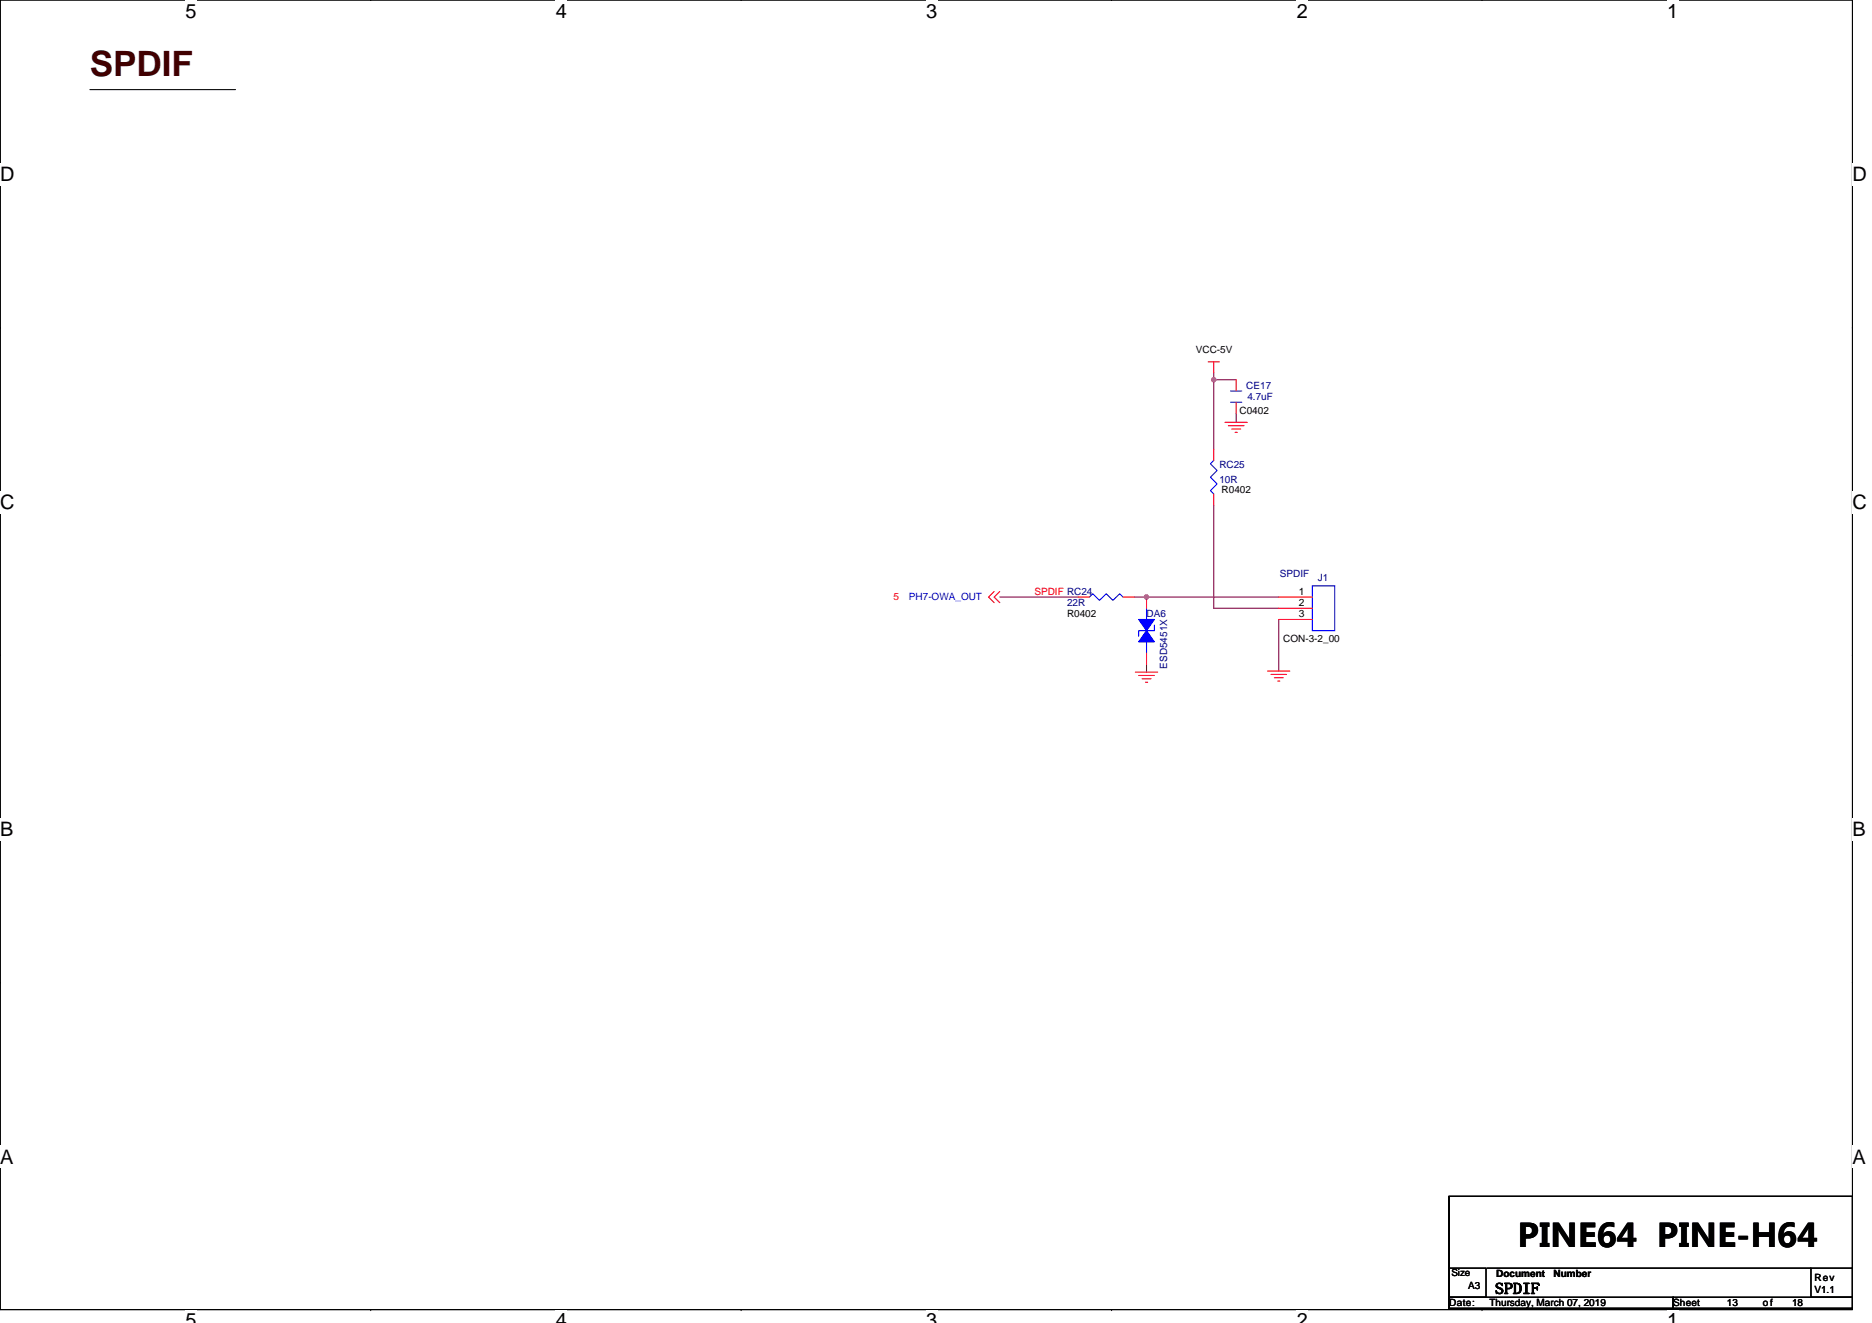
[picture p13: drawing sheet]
<svg xmlns="http://www.w3.org/2000/svg" width="297mm" height="210mm" viewBox="0 0 297 210" stroke-linecap="round" stroke-linejoin="round" font-family="sans-serif">
<defs><g id="words">
<text font-size="5.5" fill="#400000" x="14.3" y="12.1">SPDIF</text>
<text font-size="5.1" x="240.8" y="198">PINE64 PINE-H64</text>
<g font-size="3.2">
<text x="29.4" y="2.8">5</text>
<text x="88.2" y="2.8">4</text>
<text x="147" y="2.8">3</text>
<text x="205.8" y="2.8">2</text>
<text x="264.5" y="2.8">1</text>
<text x="0" y="28.8">D</text>
<text x="293.9" y="28.8">D</text>
<text x="0" y="80.8">C</text>
<text x="293.9" y="80.8">C</text>
<text x="0" y="132.7">B</text>
<text x="293.9" y="132.7">B</text>
<text x="0" y="184.7">A</text>
<text x="293.9" y="184.7">A</text>
<text x="29.4" y="210.7">5</text>
<text x="88.2" y="210.7">4</text>
<text x="147" y="210.7">3</text>
<text x="205.8" y="210.7">2</text>
<text x="264.5" y="210.7">1</text>
</g>
<text font-size="2.5" x="237.2" y="205.4">SPDIF</text>
<g font-size="1.6">
<text x="189.8" y="56">VCC-5V</text>
<text x="196.7" y="65.8">C0402</text>
<text x="193.8" y="78.2">R0402</text>
<text x="206.1" y="94.4">1</text>
<text x="169.3" y="98">R0402</text>
<text x="203.6" y="101.9">CON-3-2_00</text>
<text x="206.1" y="96.2">2</text>
<text x="206.1" y="97.9">3</text>
<text x="230.3" y="202.5">Size</text>
<text x="237.4" y="202.8">Document</text>
<text x="246.5" y="202.8">Number</text>
<text x="287.9" y="203.4">Rev</text>
<text x="229.9" y="207.3">Date:</text>
<text x="233" y="204.6">A3</text>
<text x="236.3" y="207.3">Thursday, March 07, 2019</text>
<text x="265.5" y="207.3">Sheet</text>
<text x="274" y="207.3">13</text>
<text x="279.7" y="207.3">of</text>
<text x="284.3" y="207.3">18</text>
<text x="287.9" y="205.2">V1.1</text>
</g>
<g font-size="1.6" fill="#000080">
<text x="197.8" y="61.7">CE17</text>
<text x="197.9" y="63.5">4.7uF</text>
<text x="193.5" y="74.3">RC25</text>
<text x="193.5" y="76.6">10R</text>
<text x="203.1" y="91.6">SPDIF</text>
<text x="209.1" y="92.3">J1</text>
<text x="169.3" y="96.2">22R</text>
<text x="181.9" y="98">DA6</text>
<text x="185.2" y="106.2" transform="rotate(-90 185.2 106.2)">ESD5451X</text>
</g>
<g font-size="1.6" fill="#f00">
<text x="141.7" y="95.3">5</text>
<text x="164.1" y="94.4">SPDIF RC24</text>
</g>
<text font-size="1.6" fill="#00f" x="144.2" y="95.3">PH7-OWA_OUT</text>
</g></defs>
<path d="M0 0h293.9v207.9h-293.9z" fill="none" stroke="#000" stroke-width=".17"/>
<g fill="#fff">
<path d="M29.4 0h1.8v3.5h-1.8z"/>
<path d="M29.4 207.9h1.8v2h-1.8z"/>
</g>
<path d="M58.8 0h.1M58.8 207.9h.1" fill="none" stroke="#000" stroke-width=".17"/>
<g fill="#fff">
<path d="M88.2 0h1.8v3.5h-1.8z"/>
<path d="M88.2 207.9h1.8v2h-1.8z"/>
</g>
<path d="M117.6 0h.1M117.6 207.9h.1" fill="none" stroke="#000" stroke-width=".17"/>
<g fill="#fff">
<path d="M147 0h1.7v3.5h-1.7z"/>
<path d="M147 207.9h1.7v2h-1.7z"/>
</g>
<path d="M176.4 0h.1M176.4 207.9h.1" fill="none" stroke="#000" stroke-width=".17"/>
<g fill="#fff">
<path d="M205.8 0h1.7v3.5h-1.7z"/>
<path d="M205.8 207.9h1.7v2h-1.7z"/>
</g>
<path d="M235.2 0h.1M235.2 207.9h.1" fill="none" stroke="#000" stroke-width=".17"/>
<g fill="#fff">
<path d="M264.5 0h1.8v3.5h-1.8z"/>
<path d="M264.5 207.9h1.8v2h-1.8z"/>
<path d="M0 26h2.3v3.5h-2.3z"/>
<path d="M293.9 26h2.3v3.5h-2.3z"/>
<path d="M0 77.9h2.3v3.5h-2.3z"/>
<path d="M293.9 77.9h2.3v3.5h-2.3z"/>
</g>
<path d="M0 52h.1M293.9 52h.1" fill="none" stroke="#000" stroke-width=".17"/>
<g fill="#fff">
<path d="M0 129.9h2.1v3.5h-2.1z"/>
<path d="M293.9 129.9h2.1v3.5h-2.1z"/>
</g>
<path d="M0 103.9h.1M293.9 103.9h.1" fill="none" stroke="#000" stroke-width=".17"/>
<g fill="#fff">
<path d="M0 181.9h2.2v3.5h-2.2z"/>
<path d="M293.9 181.9h2.2v3.5h-2.2z"/>
</g>
<path d="M14.3 14.2h23.1M0 155.9h.1M293.9 155.9h.1M229.9 189.9h64v17.8h-64zM229.9 205.9h35.6v1.8h-35.6zM229.9 201.3h5.9v4.6h-5.9zM236 201.3h51.4M265.5 205.9h28.4v1.8h-28.4zM287.4 201.3h6.5v4.6h-6.5z" fill="none" stroke="#000" stroke-width=".17"/>
<path d="M192.6 59.2v1.1M192.6 60.3v11M192.6 60.3h3.5M196.1 65.6v1.4M158.6 94.8h12.5M180 94.8h22.9M192.6 80.2v16.3h10.3M202.9 98.3v8.2M181.9 105.4v1.3" fill="none" stroke="#800040" stroke-width=".17"/>
<g fill="#f0f" stroke="#f0f" stroke-width=".17">
<circle cx="181.9" cy="94.7" r=".35"/>
<circle cx="192.6" cy="60.3" r=".35"/>
</g>
<g fill="none" stroke="#f00" stroke-width=".17">
<path d="M191.7 57.4h1.8M192.6 57.4v1.8M192.6 71.3v1.8M192.6 78.4v1.8M194.4 67h3.5M194.9 67.6h2.5M195.4 68.1h1.5M196 68.6h.3M196.1 63.8v1.8M196.1 60.3v1.8M157.8 93.9l-.9 .9 .9 .9M158.6 93.9l-.8 .9 .8 .9"/>
<path d="M171.1 94.8h1.8M178.2 94.8h1.8M181.9 94.8v1.7M202.9 94.8h5.3M202.9 96.5h5.3M202.9 98.3h5.3M180.1 106.7h3.6M180.7 107.2h2.5M181.2 107.7h1.4M181.8 108.3h.3M181.9 103.7v1.7M201.1 106.5h3.6"/>
<path d="M201.7 107h2.4M202.2 107.6h1.4M202.7 108.1h.4"/>
</g>
<path d="M192.6 73.1l-.5 .5 1 1.1-1 1 1 1.1-1 1.1 .5 .5M195.3 63.8h1.7M195.3 62.1h1.7M172.9 94.8l.5-.6 1.1 1.1 1-1.1 1.1 1.1 1.1-1.1 .5 .6M181.9 96.5v1.8M183.2 99.2v.9h-2.5v.9M208.2 93h3.6v7.1h-3.6zM181.9 101.9v1.8" fill="none" stroke="#00f" stroke-width=".17"/>
<g fill="#00f" stroke="#00f" stroke-width=".17">
<path d="M181.9 100.1l1.3 1.8h-2.5z" fill-rule="evenodd"/>
<path d="M180.7 98.3h2.5l-1.3 1.8z" fill-rule="evenodd"/>
</g>
<use href="#words"/>
</svg>
